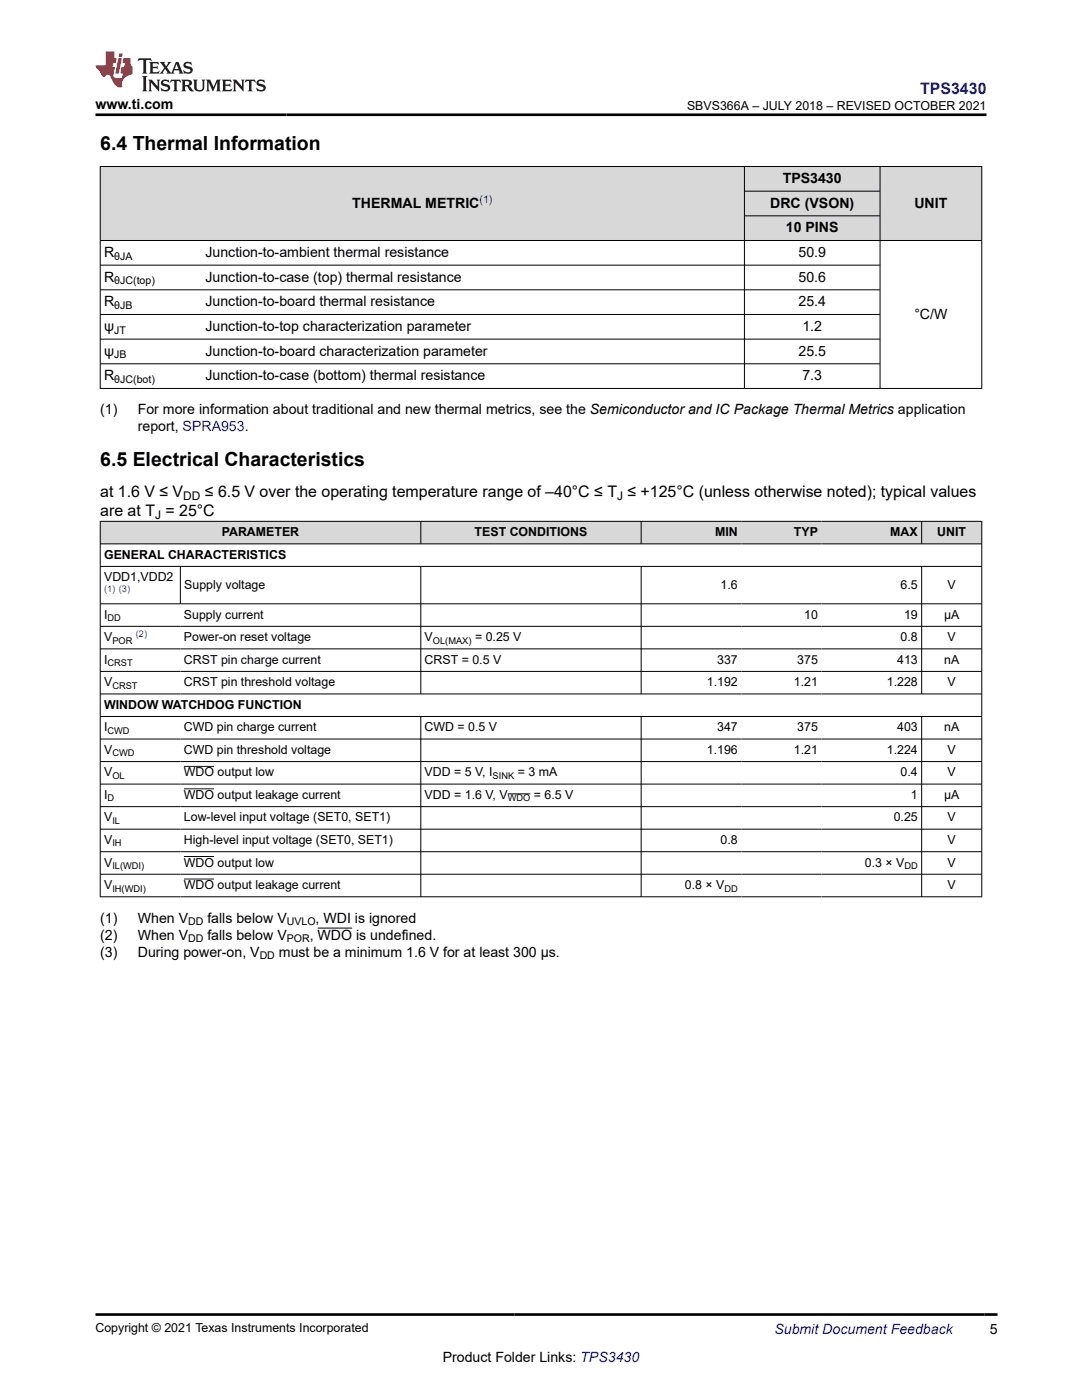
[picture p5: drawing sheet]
<svg xmlns="http://www.w3.org/2000/svg" width="216mm" height="279mm" viewBox="0 0 216 279" stroke-linecap="round" stroke-linejoin="round" font-family="sans-serif">
<defs><g id="words">
<g font-size="3.9">
<text x="20" y="29.9">6.4 Thermal Information</text>
<text x="20" y="93">6.5 Electrical Characteristics</text>
</g>
<text font-size="3.2" fill="#00f" x="183.6" y="18.7">TPS3430</text>
<g font-size="3.2">
<text x="20" y="99.2">at 1.6 V ≤ V</text>
<text x="40.9" y="99.2">≤ 6.5 V over the operating temperature range of –40°C ≤ T ≤ +125°C (unless otherwise noted); typical values</text>
<text x="20" y="103">are at T = 25°C</text>
</g>
<g font-size="2.8">
<text x="19" y="21.8">www.ti.com</text>
<text x="70.3" y="41.4">THERMAL METRIC</text>
<text x="153.7" y="41.4">DRC (VSON)</text>
<text x="156.2" y="36.5">TPS3430</text>
<text x="182.5" y="41.4">UNIT</text>
<text x="156.8" y="46.3">10 PINS</text>
<text x="20.8" y="51.3">R</text>
<text x="41" y="51.3">Junction-to-ambient thermal resistance</text>
<text x="159.3" y="51.3">50.9</text>
<text x="20.8" y="56.2">R</text>
<text x="41" y="56.2">Junction-to-case (top) thermal resistance</text>
<text x="159.3" y="56.2">50.6</text>
<text x="20.8" y="61.1">R</text>
<text x="41" y="61.1">Junction-to-board thermal resistance</text>
<text x="159.3" y="61.1">25.4</text>
<text x="182.4" y="63.6">°C/W</text>
<text x="20.8" y="66">ψ</text>
<text x="20.8" y="71">ψ</text>
<text x="41" y="66">Junction-to-top characterization parameter</text>
<text x="41" y="71">Junction-to-board characterization parameter</text>
<text x="159.3" y="71">25.5</text>
<text x="160.1" y="66">1.2</text>
<text x="20.8" y="75.9">R</text>
<text x="41" y="75.9">Junction-to-case (bottom) thermal resistance</text>
<text x="160.1" y="75.9">7.3</text>
<text x="20" y="82.7">(1)</text>
<text x="27.5" y="82.7">For more information about traditional and new thermal metrics, see the Semiconductor and IC Package Thermal Metrics application</text>
<text x="27.5" y="86.1">report, SPRA953.</text>
<text x="20" y="184.1">(1)</text>
<text x="27.5" y="184.1">When V</text>
<text x="41.4" y="184.1">falls below V</text>
<text x="63" y="184.1">, WDI is ignored</text>
<text x="20" y="187.5">(2)</text>
<text x="20" y="190.9">(3)</text>
<text x="27.5" y="187.5">When V</text>
<text x="27.5" y="190.9">During power-on, V</text>
<text x="41.4" y="187.5">falls below V</text>
<text x="55.7" y="190.9">must be a minimum 1.6 V for at least 300 µs.</text>
<text x="61.8" y="187.5">, WDO is undefined.</text>
<text x="197.5" y="266.1">5</text>
<text x="88.3" y="271.7">Product Folder Links: TPS3430</text>
</g>
<text font-size="2.8" fill="#00f" x="154.5" y="266.2">Submit Document Feedback</text>
<g font-size="2.5">
<text x="137.1" y="21.9">SBVS366A – JULY 2018 – REVISED OCTOBER 2021</text>
<text x="44.3" y="107">PARAMETER</text>
<text x="94.7" y="107">TEST CONDITIONS</text>
<text x="142.7" y="107">MIN</text>
<text x="158.4" y="107">TYP</text>
<text x="177.7" y="107">MAX</text>
<text x="187" y="107">UNIT</text>
<text x="20.8" y="111.5">GENERAL CHARACTERISTICS</text>
<text x="20.8" y="116">VDD1,VDD2</text>
<text x="36.8" y="117.5">Supply voltage</text>
<text x="143.8" y="117.5">1.6</text>
<text x="179.7" y="117.5">6.5</text>
<text x="189.1" y="117.5">V</text>
<text x="20.8" y="123.5">I</text>
<text x="36.7" y="123.5">Supply current</text>
<text x="160.5" y="123.5">10</text>
<text x="180.4" y="123.5">19</text>
<text x="188.4" y="123.5">µA</text>
<text x="20.8" y="128">V</text>
<text x="36.7" y="128">Power-on reset voltage</text>
<text x="84.7" y="128">V</text>
<text x="94.8" y="128">= 0.25 V</text>
<text x="179.7" y="128">0.8</text>
<text x="189.1" y="128">V</text>
<text x="20.8" y="132.5">I</text>
<text x="20.8" y="137">V</text>
<text x="36.7" y="132.5">CRST pin charge current</text>
<text x="36.7" y="137">CRST pin threshold voltage</text>
<text x="84.7" y="132.5">CRST = 0.5 V</text>
<text x="141" y="137">1.192</text>
<text x="143.1" y="132.5">337</text>
<text x="158.4" y="137">1.21</text>
<text x="159.1" y="132.5">375</text>
<text x="177" y="137">1.228</text>
<text x="179" y="132.5">413</text>
<text x="188.4" y="132.5">nA</text>
<text x="189.1" y="137">V</text>
<text x="20.8" y="141.5">WINDOW WATCHDOG FUNCTION</text>
<text x="20.8" y="146">I</text>
<text x="36.7" y="146">CWD pin charge current</text>
<text x="84.7" y="146">CWD = 0.5 V</text>
<text x="143.1" y="146">347</text>
<text x="159.1" y="146">375</text>
<text x="179" y="146">403</text>
<text x="188.4" y="146">nA</text>
<text x="20.8" y="150.4">V</text>
<text x="20.8" y="154.9">V</text>
<text x="36.7" y="150.4">CWD pin threshold voltage</text>
<text x="36.7" y="154.9">WDO output low</text>
<text x="84.7" y="154.9">VDD = 5 V, I</text>
<text x="103.3" y="154.9">= 3 mA</text>
<text x="141" y="150.4">1.196</text>
<text x="158.4" y="150.4">1.21</text>
<text x="177" y="150.4">1.224</text>
<text x="179.7" y="154.9">0.4</text>
<text x="189.1" y="150.4">V</text>
<text x="189.1" y="154.9">V</text>
<text x="20.8" y="159.4">I</text>
<text x="36.7" y="159.4">WDO output leakage current</text>
<text x="84.7" y="159.4">VDD = 1.6 V, V</text>
<text x="106.5" y="159.4">= 6.5 V</text>
<text x="181.8" y="159.4">1</text>
<text x="188.4" y="159.4">µA</text>
<text x="20.8" y="163.9">V</text>
<text x="36.7" y="163.9">Low-level input voltage (SET0, SET1)</text>
<text x="178.3" y="163.9">0.25</text>
<text x="189.1" y="163.9">V</text>
<text x="20.8" y="168.4">V</text>
<text x="20.8" y="172.9">V</text>
<text x="36.7" y="168.4">High-level input voltage (SET0, SET1)</text>
<text x="36.7" y="172.9">WDO output low</text>
<text x="143.8" y="168.4">0.8</text>
<text x="172.6" y="172.9">0.3 × V</text>
<text x="189.1" y="168.4">V</text>
<text x="189.1" y="172.9">V</text>
<text x="20.8" y="177.4">V</text>
<text x="36.7" y="177.4">WDO output leakage current</text>
<text x="136.7" y="177.4">0.8 × V</text>
<text x="189.1" y="177.4">V</text>
<text x="19" y="265.9">Copyright © 2021 Texas Instruments Incorporated</text>
</g>
<g font-size="2.4">
<text x="36.6" y="99.8">DD</text>
<text x="123.1" y="99.8">J</text>
<text x="30.9" y="103.6">J</text>
</g>
<text font-size="2.1" fill="#00f" x="95.7" y="40.5">(1)</text>
<g font-size="2.1">
<text x="22.8" y="51.8">θJA</text>
<text x="22.8" y="56.8">θJC(top)</text>
<text x="22.8" y="61.7">θJB</text>
<text x="22.8" y="66.6">JT</text>
<text x="22.8" y="71.5">JB</text>
<text x="22.8" y="76.4">θJC(bot)</text>
<text x="37.5" y="184.7">DD</text>
<text x="57.2" y="184.7">UVLO</text>
<text x="37.5" y="188.1">DD</text>
<text x="51.8" y="191.5">DD</text>
<text x="57.2" y="188.1">POR</text>
</g>
<g font-size="1.9" fill="#00f">
<text x="20.8" y="118.1">(1) (3)</text>
<text x="27.1" y="127.1">(2)</text>
</g>
<g font-size="1.9">
<text x="21.5" y="124">DD</text>
<text x="22.4" y="128.5">POR</text>
<text x="86.4" y="128.5">OL(MAX)</text>
<text x="21.5" y="133">CRST</text>
<text x="22.4" y="137.4">CRST</text>
<text x="21.5" y="146.4">CWD</text>
<text x="22.4" y="150.9">CWD</text>
<text x="22.4" y="155.4">OL</text>
<text x="98.3" y="155.4">SINK</text>
<text x="21.5" y="159.9">D</text>
<text x="101.3" y="159.9">WDO</text>
<text x="22.4" y="164.4">IL</text>
<text x="22.4" y="168.9">IH</text>
<text x="22.4" y="173.4">IL(WDI)</text>
<text x="180.5" y="173.4">DD</text>
<text x="22.4" y="177.9">IH(WDI)</text>
<text x="144.5" y="177.9">DD</text>
</g>
</g></defs>
<g fill="#d8d8d8">
<path d="M20 33.2h175.9v5h-175.9z" fill-rule="evenodd"/>
<path d="M20.1 33.3h128.4v14.6h-128.4z" fill-rule="evenodd"/>
<path d="M148.6 33.3h26.9v4.8h-26.9z" fill-rule="evenodd"/>
<path d="M175.7 33.3h20.1v14.6h-20.1z" fill-rule="evenodd"/>
<path d="M148.6 38.2h26.9v4.8h-26.9z" fill-rule="evenodd"/>
<path d="M148.6 43.1h26.9v4.8h-26.9z" fill-rule="evenodd"/>
</g>
<g fill="none" stroke="#000" stroke-width=".2">
<path d="M19.9 33.2h176.1M20 33.2v44.4M148.5 33.2v44.4M148.5 38.2h27.2M175.6 33.2v44.4M195.9 33.2v44.4M19.9 48h176.1M19.9 52.9h155.8M19.9 57.8h155.8M148.5 43.1h27.2M19.9 62.8h155.8M19.9 67.7h155.8"/>
<path d="M19.9 72.6h155.8M196 77.5h-176.1"/>
</g>
<g fill="#d8d8d8">
<path d="M20 104h175.9v4.5h-175.9z" fill-rule="evenodd"/>
<path d="M20.1 104.1h63.8v4.4h-63.8z" fill-rule="evenodd"/>
<path d="M84 104.1h43.9v4.4h-43.9z" fill-rule="evenodd"/>
<path d="M128 104.1h19.9v4.4h-19.9z" fill-rule="evenodd"/>
<path d="M147.9 104.1h16v4.4h-16z" fill-rule="evenodd"/>
<path d="M163.9 104.1h19.9v4.4h-19.9z" fill-rule="evenodd"/>
<path d="M184 104.1h11.8v4.4h-11.8z" fill-rule="evenodd"/>
</g>
<g fill="none" stroke="#000" stroke-width=".2">
<path d="M19.9 104h176.1M19.9 108.5h176.1M19.9 113h176.1M20 104v75M36 113v7.6M84 104v4.6M84 113v25.6M127.9 104v4.6M127.9 113v25.6M183.9 104v4.6M183.9 113v25.6M195.9 104v75"/>
<path d="M19.9 120.5h176.1M19.9 125h176.1M19.9 129.5h176.1M19.9 134h176.1M19.9 138.5h176.1M19.9 143h176.1M19.9 147.5h176.1M19.9 152h176.1M19.9 156.5h176.1M36.7 152.9h6M36.7 157.4h6M84 143v36"/>
<path d="M101.3 158.4h4.5M127.9 143v36M183.9 143v36M19.9 161h176.1M19.9 165.5h176.1M19.9 170h176.1M19.9 174.5h176.1M19.9 179h176.1M36.7 170.9h6M36.7 175.4h6M63.4 185.2h6.9"/>
</g>
<path d="M27.7 11.6l-.2 .6 .5-.2h.6v.1v2.2l-.2 .4h1l-.2-.4v-2.2v-.1h.5l.5 .2-.1-.6zM29.8 12.4l.2 .3v1.6l-.2 .4h1.9l.1-.6a1.08 1.08 0 0 1-1.3 .2v-.7h.6l.4 .2v-.7l-.4 .2h-.6v-.5l.2-.2a1 1 0 0 1 1 .3l-.1-.5zM31.8 12.4l1 1.1-1 1.2h.9l-.2-.2 .4-.8 .5 .8-.2 .2h1.6l-.2-.2 .1-.5h1l.1 .5-.1 .2h.9l-.2-.4-.8-1.9h-.5l-1 2.1-.8-1.1 .9-1h-.8l.2 .2-.5 .6-.3-.6 .1-.2zM35.2 12.8l.4 1h-.8zM36.8 12.5a.65 .65 0 0 0-.2 .7 .65 .65 0 0 0 .6 .5l.7 .1 .1 .3a.79 .79 0 0 1-.7 .4 .79 .79 0 0 1-.7-.5l.1 .7 .2-.1a.93 .93 0 0 0 1.1 0 .93 .93 0 0 0 .4-.9 1.46 1.46 0 0 0-1.2-.6l-.1-.3a1.09 1.09 0 0 1 1.2 .2l-.2-.6-.1 .1-.6-.2zM28.4 15.2l.2 .4v2.2l-.2 .4h1l-.2-.4v-2.2l.2-.4zM29.6 15.9l.2 .4v1.5l-.2 .4h.8l-.3-.4v-1.3l1.7 1.8v-2l.2-.4h-.8l.2 .2 .1 1.1-1.2-1.3zM32.3 16a.65 .65 0 0 0-.2 .8 .65 .65 0 0 0 .7 .4l.6 .2 .1 .2a.79 .79 0 0 1-.7 .4 .79 .79 0 0 1-.7-.5l.1 .7 .2-.1a.93 .93 0 0 0 1.1 .1 .93 .93 0 0 0 .4-1 1.46 1.46 0 0 0-1.2-.5l-.1-.4a1.09 1.09 0 0 1 1.2 .2l-.2-.6-.1 .1-.6-.1zM34.1 15.9l-.1 .6a.63 .63 0 0 1 .7-.3l.1 1.6-.3 .4h1l-.2-.4v-1.6a.66 .66 0 0 1 .8 .3l-.1-.6zM36.2 15.9l.2 .4v1.5l-.2 .4h.9l-.2-.2v-.7h.5l.1 .2a.79 .79 0 0 0 1.2 .6l-1-.9a.61 .61 0 0 0 .6-.6 .61 .61 0 0 0-.5-.7zM36.9 16.2h.2a.47 .47 0 0 1 .5 .1 .47 .47 0 0 1 .1 .5l-.2 .1-.6 .1zM38.5 15.9l.2 .2a2.27 2.27 0 0 0 .4 2 1.04 1.04 0 0 0 1.7-.7v-1.3l.2-.2h-.8l.2 .4v1.1a.6 .6 0 0 1-.6 .6 .6 .6 0 0 1-.6-.6v-1.1l.3-.4zM41.1 15.9l.2 .4v1.5l-.2 .4h.7l-.2-.4v-1.4l.9 1.9 .8-1.9v1.4l-.2 .4h1l-.3-.4v-1.5l.3-.4h-.8l-.7 1.5-.7-1.5zM44.3 15.9l.2 .4v1.5l-.2 .4h1.9l.1-.6a1.09 1.09 0 0 1-1.3 .2v-.7h.6l.4 .2v-.6l-.4 .2h-.6v-.6l.2-.1a1.01 1.01 0 0 1 1 .3l-.1-.6zM46.4 15.9l.3 .4v1.5l-.3 .4h.8l-.2-.4v-1.3l1.6 1.8v-2l.2-.4h-.7l.2 .2v1.1l-1.2-1.3zM49 15.9l-.1 .6a.63 .63 0 0 1 .8-.3v1.6l-.3 .4h1l-.2-.4v-1.6a.66 .66 0 0 1 .8 .3l-.1-.6zM51.4 16a.65 .65 0 0 0-.2 .8 .65 .65 0 0 0 .6 .4l.6 .2 .2 .2a.79 .79 0 0 1-.8 .4 .79 .79 0 0 1-.6-.5l.1 .7 .2-.1a.93 .93 0 0 0 1 .1 .93 .93 0 0 0 .5-1 1.46 1.46 0 0 0-1.3-.5l-.1-.4a1.09 1.09 0 0 1 1.3 .2l-.2-.6-.2 .1-.5-.1z" fill="#231f20"/>
<path d="M21.1 10.3v2.7h-2.1l.1 .4 .9 1a.95 .95 0 0 0 .9 .9 .59 .59 0 0 1 .6-.4 .59 .59 0 0 1 .5 .3l.4 .8a1.59 1.59 0 0 0 2.1 1.4 1.61 1.61 0 0 1 1-2.3l1-.3-.1-1.5a1.59 1.59 0 0 1-.4-1.7h-1.4l-.2 .9h.5l-.1 .9h-.5l-.2 .9v.3l.4 .1-.2 .9h-.6a.73 .73 0 0 1-1.1-.7l.3-1.5h-.5l.2-.9h.5l.2-.9h-.5v-1.3zM23.6 11.6l-.6 3.1h.7l.6-3.1zM23.8 10.7l-.1 .6h.7l.1-.6z" fill="#ed1c24"/>
<path d="M19 22.9h177.8M19 262.3h180" fill="none" stroke="#000" stroke-width=".53"/>
<use href="#words"/>
</svg>
